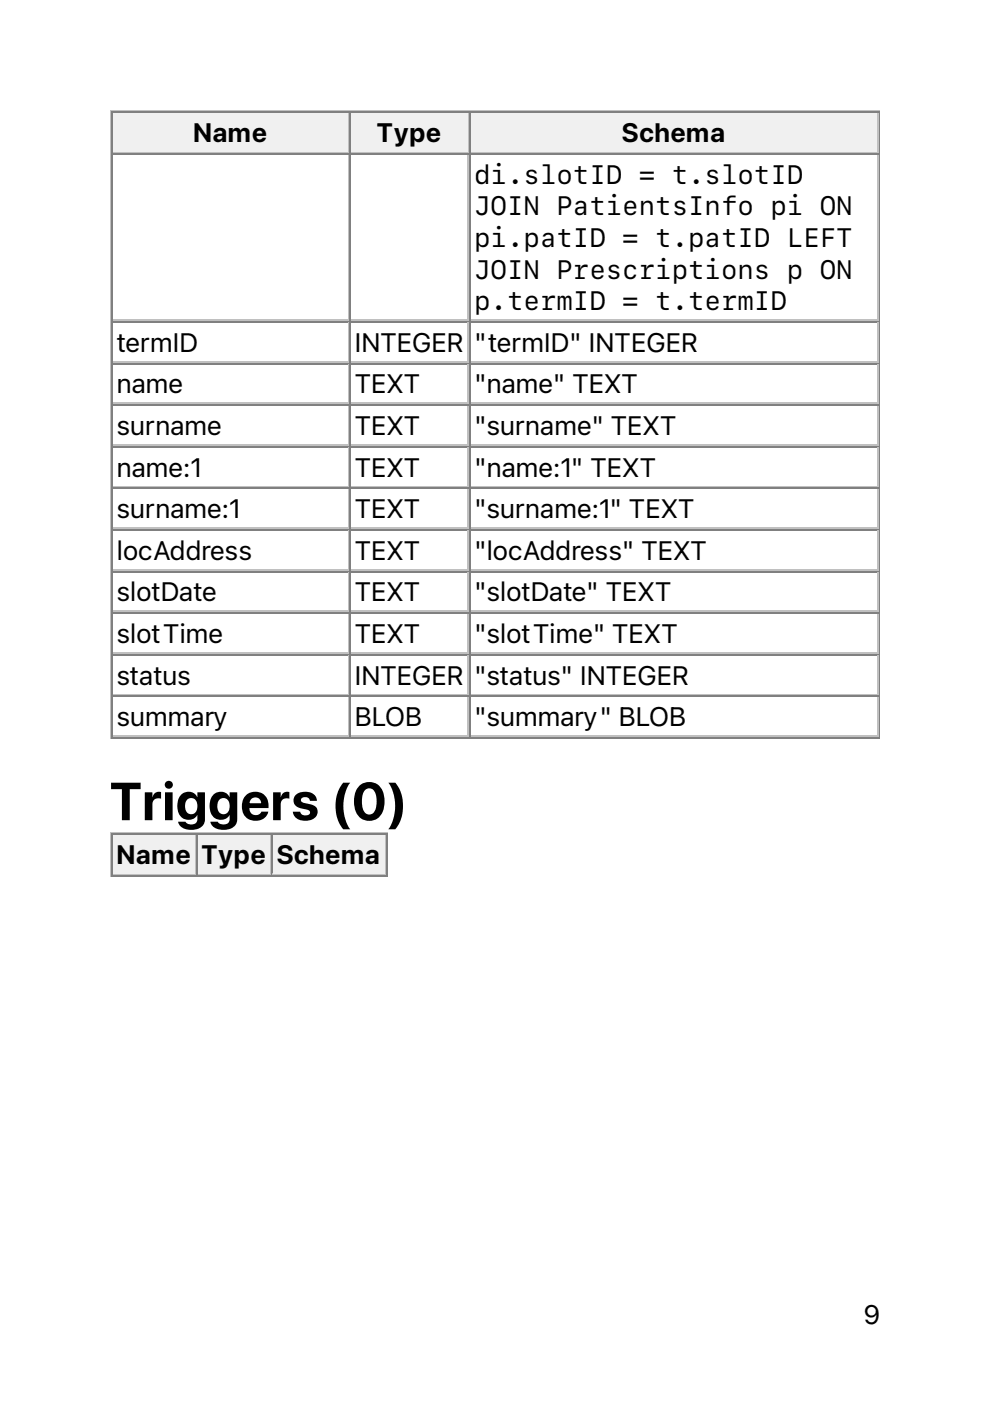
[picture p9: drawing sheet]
<svg xmlns="http://www.w3.org/2000/svg" width="210mm" height="297mm" viewBox="0 0 210 297" stroke-linecap="round" stroke-linejoin="round" font-family="sans-serif">
<defs><g id="words">
<text font-size="11.3" x="23.3" y="173.9">Triggers (0)</text>
<g font-size="5.6">
<text x="41" y="30.2">Name</text>
<text x="79.9" y="30.2">Type</text>
<text x="131.9" y="30.2">Schema</text>
<text x="100.5" y="39">di.slotID = t.slotID</text>
<text x="100.5" y="45.7">JOIN PatientsInfo pi ON</text>
<text x="100.5" y="52.4">pi.patID = t.patID LEFT</text>
<text x="100.5" y="59.1">JOIN Prescriptions p ON</text>
<text x="100.5" y="65.8">p.termID = t.termID</text>
<text x="24.7" y="74.6">termID</text>
<text x="75.1" y="74.6">INTEGER</text>
<text x="100.5" y="74.6">&quot;termID&quot; INTEGER</text>
<text x="24.7" y="83.4">name</text>
<text x="75.1" y="83.4">TEXT</text>
<text x="100.5" y="83.4">&quot;name&quot; TEXT</text>
<text x="24.7" y="92.2">surname</text>
<text x="75.1" y="92.2">TEXT</text>
<text x="100.5" y="92.2">&quot;surname&quot; TEXT</text>
<text x="24.7" y="101.1">name:1</text>
<text x="75.1" y="101.1">TEXT</text>
<text x="100.5" y="101.1">&quot;name:1&quot; TEXT</text>
<text x="24.7" y="109.9">surname:1</text>
<text x="75.1" y="109.9">TEXT</text>
<text x="100.5" y="109.9">&quot;surname:1&quot; TEXT</text>
<text x="24.7" y="118.7">locAddress</text>
<text x="75.1" y="118.7">TEXT</text>
<text x="100.5" y="118.7">&quot;locAddress&quot; TEXT</text>
<text x="24.7" y="127.5">slotDate</text>
<text x="75.1" y="127.5">TEXT</text>
<text x="100.5" y="127.5">&quot;slotDate&quot; TEXT</text>
<text x="24.7" y="136.3">slotTime</text>
<text x="75.1" y="136.3">TEXT</text>
<text x="100.5" y="136.3">&quot;slotTime&quot; TEXT</text>
<text x="24.7" y="145.2">status</text>
<text x="75.1" y="145.2">INTEGER</text>
<text x="100.5" y="145.2">&quot;status&quot; INTEGER</text>
<text x="24.7" y="154">summary</text>
<text x="75.1" y="154">BLOB</text>
<text x="100.5" y="154">&quot;summary&quot; BLOB</text>
<text x="24.7" y="183.3">Name</text>
<text x="42.7" y="183.3">Type</text>
<text x="58.7" y="183.3">Schema</text>
<text x="183.1" y="280.8">9</text>
</g>
</g></defs>
<path d="M23.5 23.3v133.3M23.6 23.5h163M24 32.3h50.1M73.9 24v8.1" fill="none" stroke="#c0c0c0" stroke-width=".35"/>
<path d="M23.8 23.6v8.9M24 23.8h50.1M186.4 23.6v132.7M23.6 156.5h163" fill="none" stroke="#808080" stroke-width=".35"/>
<g fill="#f0f0f0">
<path d="M24 24h49.7v8.1h-49.7z"/>
<path d="M40.9 24.7h15.9v6.7h-15.9z"/>
</g>
<path d="M74.3 23.6v8.9M74.4 23.8h25.1" fill="none" stroke="#808080" stroke-width=".35"/>
<path d="M74.4 32.3h25.1M99.3 24v8.1" fill="none" stroke="#c0c0c0" stroke-width=".35"/>
<g fill="#f0f0f0">
<path d="M74.4 24h24.7v8.1h-24.7z"/>
<path d="M79.7 24.7h14.1v6.7h-14.1z"/>
</g>
<path d="M99.7 23.6v8.9M99.8 23.8h86.5" fill="none" stroke="#808080" stroke-width=".35"/>
<path d="M99.8 32.3h86.5M186.1 24v8.1" fill="none" stroke="#c0c0c0" stroke-width=".35"/>
<g fill="#f0f0f0">
<path d="M99.8 24h86.1v8.1h-86.1z"/>
<path d="M131.6 24.7h22.6v6.7h-22.6z"/>
</g>
<g fill="none" stroke="#808080" stroke-width=".35">
<path d="M23.8 32.5v123.8M24 32.6h50.1M74.3 32.5v123.8M74.4 32.6h25.1M99.7 32.5v123.8M99.8 32.6h86.5M24 68.3h50.1M24 77.1h50.1M74.4 68.3h25.1M74.4 77.1h25.1M99.8 68.3h86.5M99.8 77.1h86.5"/>
<path d="M24 85.9h50.1M24 94.7h50.1M74.4 85.9h25.1M74.4 94.7h25.1M99.8 85.9h86.5M99.8 94.7h86.5M24 103.5h50.1M24 112.4h50.1M74.4 103.5h25.1M74.4 112.4h25.1M99.8 103.5h86.5M99.8 112.4h86.5"/>
<path d="M24 121.2h50.1M24 130h50.1M24 138.8h50.1M74.4 121.2h25.1M74.4 130h25.1M74.4 138.8h25.1M99.8 121.2h86.5M99.8 130h86.5M99.8 138.8h86.5M24 147.6h50.1M74.4 147.6h25.1M99.8 147.6h86.5"/>
<path d="M23.8 176.7v8.9M24 176.9h17.6M82 176.7v8.9M23.6 185.7h58.6"/>
</g>
<g fill="none" stroke="#c0c0c0" stroke-width=".35">
<path d="M73.9 32.8v34.9M99.3 32.8v34.9M186.1 32.8v34.9M24 67.9h50.1M24 76.7h50.1M73.9 68.4v8.2M73.9 77.3v8.1M74.4 67.9h25.1M74.4 76.7h25.1M99.3 68.4v8.2M99.3 77.3v8.1M99.8 67.9h86.5"/>
<path d="M99.8 76.7h86.5M186.1 68.4v8.2M186.1 77.3v8.1M24 85.5h50.1M24 94.4h50.1M73.9 86.1v8.1M73.9 94.9v8.1M74.4 85.5h25.1M74.4 94.4h25.1M99.3 86.1v8.1M99.3 94.9v8.1M99.8 85.5h86.5"/>
<path d="M99.8 94.4h86.5M186.1 86.1v8.1M186.1 94.9v8.1M24 103.2h50.1M24 112h50.1M73.9 103.7v8.1M73.9 112.5v8.1M74.4 103.2h25.1M74.4 112h25.1M99.3 103.7v8.1M99.3 112.5v8.1M99.8 103.2h86.5"/>
<path d="M99.8 112h86.5M186.1 103.7v8.1M186.1 112.5v8.1M24 120.8h50.1M24 129.6h50.1M24 138.5h50.1M73.9 121.4v8.1M73.9 130.2v8.1M73.9 139v8.1M74.4 120.8h25.1M74.4 129.6h25.1M74.4 138.5h25.1"/>
<path d="M99.3 121.4v8.1M99.3 130.2v8.1M99.3 139v8.1M99.8 120.8h86.5M99.8 129.6h86.5M99.8 138.5h86.5M186.1 121.4v8.1M186.1 130.2v8.1M186.1 139v8.1M24 147.3h50.1M24 156.1h50.1M73.9 147.8v8.1"/>
<path d="M74.4 147.3h25.1M74.4 156.1h25.1M99.3 147.8v8.1M99.8 147.3h86.5M99.8 156.1h86.5M186.1 147.8v8.1M23.5 176.4v9.5M23.6 176.6h58.6M41.5 177.1v8.1M24 185.4h17.6"/>
</g>
<g fill="#f0f0f0">
<path d="M24 177.1h17.3v8.1h-17.3z"/>
<path d="M24.7 177.8h15.9v6.7h-15.9z"/>
</g>
<path d="M41.8 176.7v8.9M42 176.9h15.5" fill="none" stroke="#808080" stroke-width=".35"/>
<path d="M57.3 177.1v8.1M42 185.4h15.5" fill="none" stroke="#c0c0c0" stroke-width=".35"/>
<g fill="#f0f0f0">
<path d="M42 177.1h15.1v8.1h-15.1z"/>
<path d="M42.7 177.8h13.7v6.7h-13.7z"/>
</g>
<path d="M57.7 176.7v8.9M57.9 176.9h23.9" fill="none" stroke="#808080" stroke-width=".35"/>
<path d="M81.7 177.1v8.1M57.9 185.4h23.9" fill="none" stroke="#c0c0c0" stroke-width=".35"/>
<g fill="#f0f0f0">
<path d="M57.9 177.1h23.6v8.1h-23.6z"/>
<path d="M58.6 177.8h22.2v6.7h-22.2z"/>
</g>
<use href="#words"/>
</svg>
